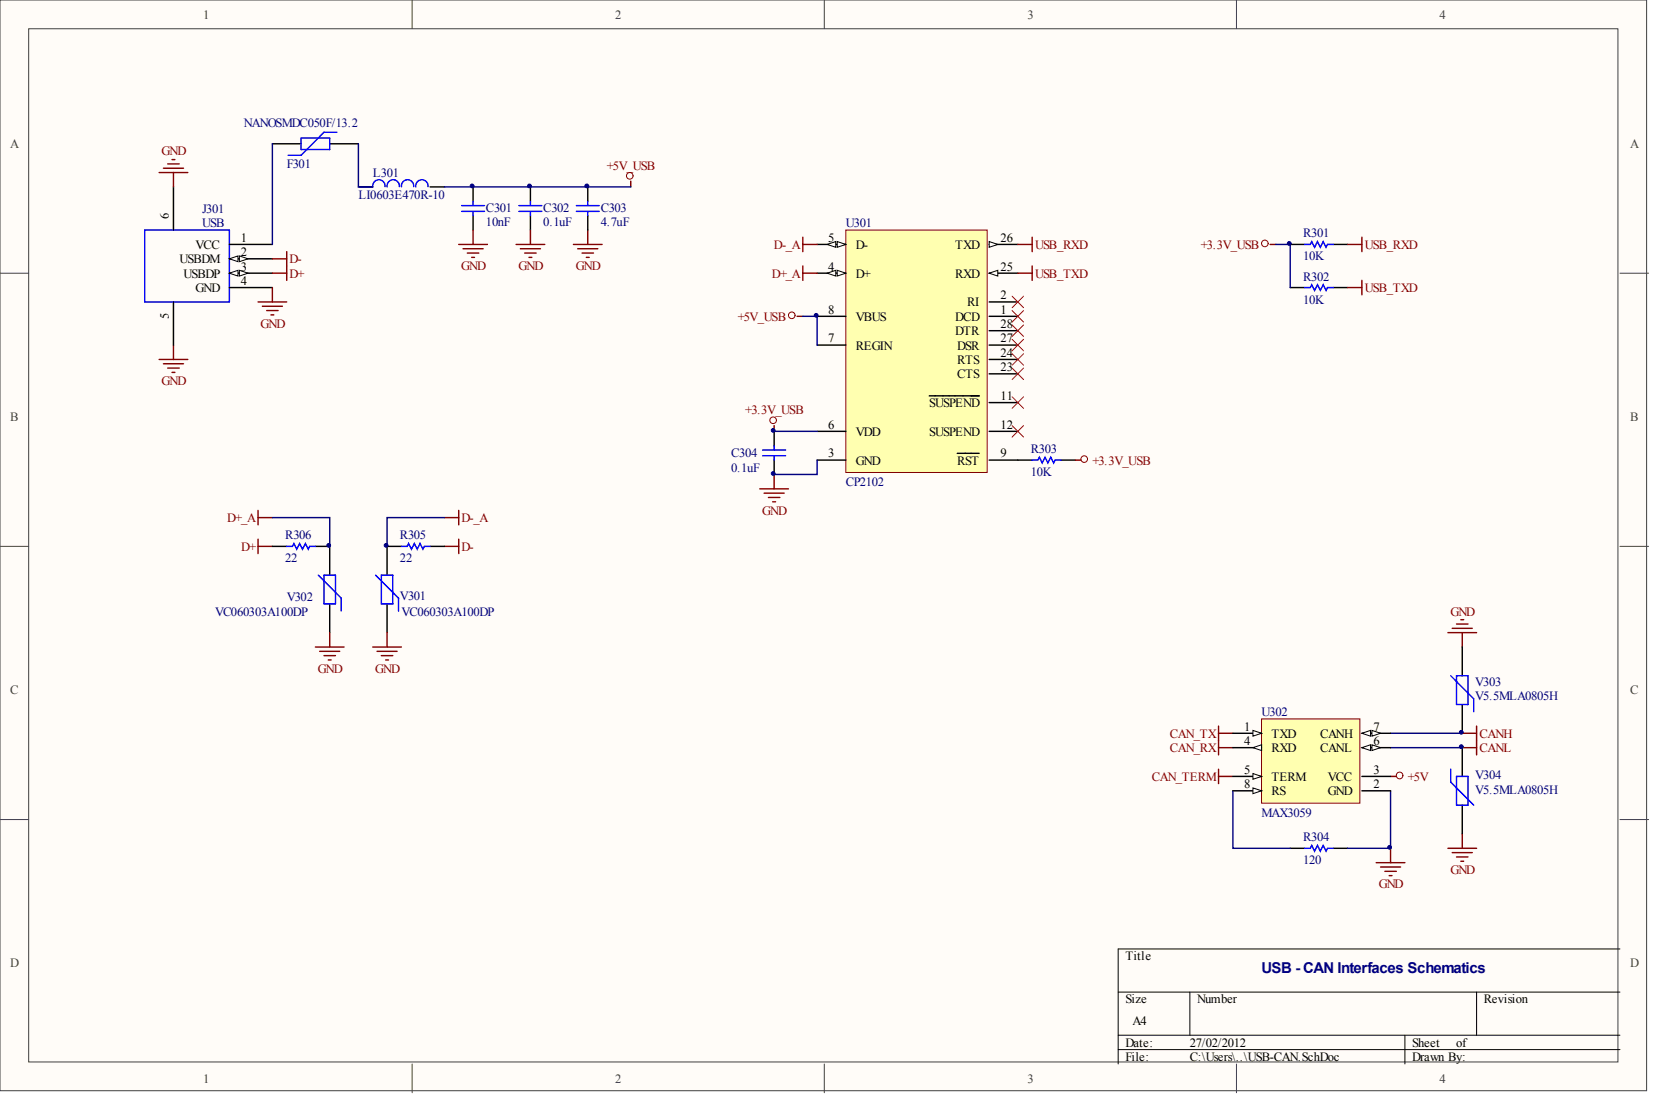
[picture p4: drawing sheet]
<svg xmlns="http://www.w3.org/2000/svg" width="292mm" height="193mm" viewBox="0 0 292 193" stroke-linecap="round" stroke-linejoin="round" font-family="sans-serif">
<defs><g id="words">
<text font-size="2.6" fill="#000080" x="222.5" y="171.7">USB - CAN Interfaces Schematics</text>
<g font-size="2.2" fill="#404040">
<text x="35.8" y="3.3">1</text>
<text x="108.5" y="3.3">2</text>
<text x="181.2" y="3.3">3</text>
<text x="253.9" y="3.3">4</text>
<text x="1.8" y="26.1">A</text>
<text x="287.6" y="26.1">A</text>
<text x="1.8" y="74.3">B</text>
<text x="287.6" y="74.3">B</text>
<text x="1.8" y="122.5">C</text>
<text x="287.6" y="122.5">C</text>
<text x="1.8" y="170.6">D</text>
<text x="287.6" y="170.6">D</text>
<text x="35.8" y="191">1</text>
<text x="108.5" y="191">2</text>
<text x="181.2" y="191">3</text>
<text x="253.9" y="191">4</text>
</g>
<g font-size="2.2" fill="#000080">
<text x="43" y="22.4">NANOSMDC050F/13.2</text>
<text x="50.6" y="29.7">F301</text>
<text x="63.2" y="35">LI0603E470R-10</text>
<text x="65.7" y="31.2">L301</text>
<text x="35.7" y="37.6">J301</text>
<text x="35.7" y="40.1">USB</text>
<text x="85.7" y="39.9">10nF</text>
<text x="85.7" y="37.3">C301</text>
<text x="95.8" y="39.9">0.1uF</text>
<text x="95.8" y="37.3">C302</text>
<text x="106" y="39.9">4.7uF</text>
<text x="106" y="37.3">C303</text>
<text x="149.2" y="40.1">U301</text>
<text x="229.9" y="41.9">R301</text>
<text x="229.9" y="45.9">10K</text>
<text x="229.9" y="53.5">10K</text>
<text x="229.9" y="49.5">R302</text>
<text x="129" y="83.2">0.1uF</text>
<text x="129" y="80.7">C304</text>
<text x="181.8" y="84">10K</text>
<text x="181.8" y="79.9">R303</text>
<text x="149.2" y="85.8">CP2102</text>
<text x="50.3" y="95.1">R306</text>
<text x="70.5" y="95.1">R305</text>
<text x="50.3" y="99.2">22</text>
<text x="70.5" y="99.2">22</text>
<text x="50.6" y="106">V302</text>
<text x="70.5" y="105.8">V301</text>
<text x="37.9" y="108.6">VC060303A100DP</text>
<text x="70.8" y="108.6">VC060303A100DP</text>
<text x="260.2" y="121">V303</text>
<text x="260.2" y="123.5">V5.5MLA0805H</text>
<text x="222.5" y="126.3">U302</text>
<text x="260.2" y="137.5">V304</text>
<text x="260.2" y="140">V5.5MLA0805H</text>
<text x="222.5" y="144.1">MAX3059</text>
<text x="229.9" y="148.4">R304</text>
<text x="229.9" y="152.5">120</text>
</g>
<g font-size="2.2" fill="#800000">
<text x="28.5" y="27.4">GND</text>
<text x="107" y="30">+5V_USB</text>
<text x="51.1" y="46.4">D-</text>
<text x="81.3" y="47.6">GND</text>
<text x="91.5" y="47.6">GND</text>
<text x="101.6" y="47.6">GND</text>
<text x="136.5" y="43.9">D-_A</text>
<text x="182.6" y="43.9">USB_RXD</text>
<text x="211.8" y="43.9">+3.3V_USB</text>
<text x="240.7" y="43.9">USB_RXD</text>
<text x="51.1" y="49">D+</text>
<text x="136.2" y="49">D+_A</text>
<text x="182.6" y="49">USB_TXD</text>
<text x="240.7" y="51.5">USB_TXD</text>
<text x="45.9" y="57.8">GND</text>
<text x="130.1" y="56.6">+5V_USB</text>
<text x="28.5" y="67.9">GND</text>
<text x="131.5" y="73.1">+3.3V_USB</text>
<text x="192.7" y="82">+3.3V_USB</text>
<text x="40.1" y="92.1">D+_A</text>
<text x="81.4" y="92.1">D-_A</text>
<text x="134.4" y="90.8">GND</text>
<text x="42.6" y="97.2">D+</text>
<text x="81.4" y="97.2">D-</text>
<text x="255.8" y="108.6">GND</text>
<text x="56.1" y="118.7">GND</text>
<text x="66.2" y="118.7">GND</text>
<text x="206.3" y="130.1">CAN_TX</text>
<text x="261" y="130.1">CANH</text>
<text x="203.2" y="137.7">CAN_TERM</text>
<text x="206.3" y="132.7">CAN_RX</text>
<text x="248.3" y="137.7">+5V</text>
<text x="261" y="132.7">CANL</text>
<text x="255.8" y="154.2">GND</text>
<text x="243.2" y="156.7">GND</text>
</g>
<g font-size="2.2">
<text x="29.8" y="38.5" transform="rotate(-90 29.8 38.5)">6</text>
<text x="31.7" y="46.4">USBDM</text>
<text x="34.5" y="43.9">VCC</text>
<text x="42.5" y="47.7">3</text>
<text x="42.5" y="45.2">2</text>
<text x="42.5" y="42.6">1</text>
<text x="146.1" y="42.6">5</text>
<text x="146.1" y="47.7">4</text>
<text x="151" y="43.9">D-</text>
<text x="168.5" y="43.9">TXD</text>
<text x="176.5" y="42.6">26</text>
<text x="176.5" y="47.7">25</text>
<text x="32.4" y="49">USBDP</text>
<text x="34.5" y="51.5">GND</text>
<text x="42.5" y="50.3">4</text>
<text x="151" y="49">D+</text>
<text x="168.5" y="49">RXD</text>
<text x="176.5" y="52.8">2</text>
<text x="29.8" y="56.4" transform="rotate(-90 29.8 56.4)">5</text>
<text x="146.1" y="55.3">8</text>
<text x="151" y="56.6">VBUS</text>
<text x="168.5" y="59.1">DTR</text>
<text x="168.5" y="56.6">DCD</text>
<text x="170.6" y="54.1">RI</text>
<text x="176.5" y="57.9">28</text>
<text x="176.5" y="55.3">1</text>
<text x="146.1" y="60.4">7</text>
<text x="151" y="61.7">REGIN</text>
<text x="168.8" y="61.7">DSR</text>
<text x="168.8" y="64.2">RTS</text>
<text x="176.5" y="60.4">27</text>
<text x="176.5" y="62.9">24</text>
<text x="176.5" y="65.5">23</text>
<text x="163.9" y="71.8">SUSPEND</text>
<text x="168.8" y="66.7">CTS</text>
<text x="176.5" y="70.5">11</text>
<text x="146.1" y="75.6">6</text>
<text x="151" y="76.9">VDD</text>
<text x="163.9" y="76.9">SUSPEND</text>
<text x="176.5" y="75.6">12</text>
<text x="146.1" y="80.7">3</text>
<text x="151" y="82">GND</text>
<text x="168.8" y="82">RST</text>
<text x="176.5" y="80.7">9</text>
<text x="219.4" y="128.9">1</text>
<text x="219.4" y="131.4">4</text>
<text x="224.3" y="130.1">TXD</text>
<text x="232.8" y="130.1">CANH</text>
<text x="242.2" y="128.9">7</text>
<text x="242.2" y="131.4">6</text>
<text x="219.4" y="136.5">5</text>
<text x="224.3" y="137.7">TERM</text>
<text x="224.3" y="132.7">RXD</text>
<text x="232.8" y="132.7">CANL</text>
<text x="234.2" y="137.7">VCC</text>
<text x="242.2" y="136.5">3</text>
<text x="219.4" y="139">8</text>
<text x="224.3" y="140.3">RS</text>
<text x="234.2" y="140.3">GND</text>
<text x="242.2" y="139">2</text>
<text x="198.5" y="169.4">Title</text>
<text x="198.5" y="177">Size</text>
<text x="211.1" y="177">Number</text>
<text x="261.7" y="177">Revision</text>
<text x="198.5" y="184.6">Date:</text>
<text x="199.8" y="180.8">A4</text>
<text x="209.9" y="184.6">27/02/2012</text>
<text x="249.1" y="184.6">Sheet</text>
<text x="256.8" y="184.6">of</text>
<text x="198.5" y="187.1">File:</text>
<text x="209.9" y="187.1">C:\Users\..\USB-CAN.SchDoc</text>
<text x="249.1" y="187.1">Drawn By:</text>
</g>
</g></defs>
<g fill="#fffcf8" stroke="#404040" stroke-width=".18">
<path d="M0 0h290.4v192.4h-290.4z"/>
<path d="M5.1 5.1h280.3v182.2h-280.3z"/>
</g>
<path d="M72.7 0v5.1M145.4 0v5.1M218.1 0v5.1M0 48.2h5.1M285.7 48.2h5.1M0 96.4h5.1M285.7 96.4h5.1M0 144.6h5.1M285.7 144.6h5.1M72.7 187.7v5M145.4 187.7v5M218.1 187.7v5" fill="none" stroke="#404040" stroke-width=".18"/>
<path d="M197.2 175h88.5M209.9 175v7.6M260.5 175v7.6M285.7 167.4h-88.5v20.3M197.2 182.6h88.5M197.2 185.1h88.5M247.8 182.6v5.1" fill="none" stroke="#000" stroke-width=".18"/>
<path d="M149.2 40.6h24.9v42.7h-24.9z" fill="#ffffb0" stroke="#800000" stroke-width=".18"/>
<path d="M174.5 43.1h5" fill="none" stroke="#000" stroke-width=".25"/>
<path d="M174.5 42.6l1.5 .5-1.5 .5z" fill="#fffcf8" stroke="#000" stroke-width=".18"/>
<path d="M174.5 48.2h5" fill="none" stroke="#000" stroke-width=".25"/>
<path d="M174.5 48.2l1.5-.5v1z" fill="#fffcf8" stroke="#000" stroke-width=".18"/>
<path d="M144.1 43.1h5.1M174.5 58.3h5M174.5 55.8h5M174.5 53.3h5M174.5 60.9h5" fill="none" stroke="#000" stroke-width=".25"/>
<g fill="#fffcf8" stroke="#000" stroke-width=".18">
<path d="M147.7 42.6l1.5 .5-1.5 .5z"/>
<path d="M145.9 43.1l1.5-.5v1z"/>
</g>
<path d="M144.1 48.2h5.1" fill="none" stroke="#000" stroke-width=".25"/>
<g fill="#fffcf8" stroke="#000" stroke-width=".18">
<path d="M147.7 47.7l1.5 .5-1.5 .5z"/>
<path d="M145.9 48.2l1.5-.5v1z"/>
</g>
<path d="M40.5 48.2h7.5M144.1 55.8h5.1M144.1 60.9h5.1M144.1 76.1h5.1M163.9 69.8h8.8M168.8 80h3.9M174.5 63.4h5M174.5 65.9h5M174.5 71h5M174.5 76.1h5M144.1 81.2h5.1M174.5 81.2h5" fill="none" stroke="#000" stroke-width=".25"/>
<path d="M28.1 63.4h5M28.8 64.2h3.6M29.6 64.9h2M30.3 65.7h.5M30.6 60.9v2.5" fill="none" stroke="#800000" stroke-width=".25"/>
<path d="M25.5 40.6h15v12.7h-15z" fill="none" stroke="#00f" stroke-width=".25"/>
<g fill="#fffcf8" stroke="#000" stroke-width=".18">
<path d="M40.5 48.2l1.5-.5v1z"/>
<path d="M42.2 47.7l1.5 .5-1.5 .5z"/>
</g>
<path d="M40.5 45.7h7.5" fill="none" stroke="#000" stroke-width=".25"/>
<g fill="#fffcf8" stroke="#000" stroke-width=".18">
<path d="M40.5 45.7l1.5-.6v1.1z"/>
<path d="M42.2 45.1l1.5 .6-1.5 .5z"/>
</g>
<g fill="none" stroke="#000" stroke-width=".25">
<path d="M30.6 33v7.6M48 25.4h5.1M58.2 25.4h5M63.2 33h2.5M75.9 33h2.5M83.4 33v2.5M83.4 38v2.6M93.6 33v2.5M93.6 38v2.6M30.6 53.3v7.6M40.5 43.1h7.5M40.5 50.7h7.5"/>
<path d="M227.6 43.1h2.5M227.6 50.7h2.5M235.2 43.1h2.5M235.2 50.7h2.5M136.5 76.1v2.5M48 96.4h2.6M55.6 96.4h2.6v5M70.8 96.4h-2.5v5M75.9 96.4h2.5M136.5 81.2v2.5M179.5 81.2h2.6M187.1 81.2h2.6"/>
<path d="M58.2 106.5v5.1M68.3 106.5v5.1M227.6 149.6h2.5M235.2 149.6h2.5"/>
</g>
<g fill="none" stroke="#800000" stroke-width=".25">
<path d="M28.1 30.4h5M28.8 29.7h3.6M29.6 28.9h2M30.3 28.2h.5M30.6 30.4v2.6M111.3 32v1M45.5 53.3h5.1M46.3 54h3.5M47 54.8h2.1M47.8 55.5h.5M48 50.7v2.6M48 45.7h2.6"/>
<path d="M48 48.2h2.6M50.6 44.4v5.1M80.9 43.1h5.1M81.7 43.9h3.5M82.4 44.6h2.1M83.2 45.4h.5M83.4 40.6v2.5M91 43.1h5.1M91.8 43.9h3.5M92.5 44.6h2.1M93.3 45.4h.5M93.6 40.6v2.5"/>
<path d="M101.1 43.1h5.1M101.9 43.9h3.5M102.7 44.6h2M103.4 45.4h.5M103.7 40.6v2.5M140.6 55.8h1M141.6 48.2h2.5M141.6 43.1h2.5M141.6 41.8v2.6M141.6 46.9v2.6M179.5 48.2h2.6M179.5 43.1h2.6"/>
<path d="M182.1 41.8v2.6M182.1 46.9v2.6M224 43.1h1.1M237.7 43.1h2.5M237.7 50.7h2.5M240.2 41.8v2.6M240.2 49.5v2.5M136.5 75.1v1M45.5 90v2.6M45.5 95.1v2.5M45.5 96.4h2.5M45.5 91.3h2.5"/>
<path d="M78.4 96.4h2.5M78.4 91.3h2.5M80.9 90v2.6M80.9 95.1v2.5M134 86.2h5.1M134.8 87h3.5M135.5 87.8h2.1M136.3 88.5h.5M136.5 83.7v2.5M189.7 81.2h1M55.6 114.1h5.1M56.4 114.9h3.5"/>
<path d="M57.1 115.6h2.1M57.9 116.4h.5M58.2 111.6v2.5M65.7 114.1h5.1M66.5 114.9h3.5M67.3 115.6h2M68 116.4h.5M68.3 111.6v2.5M255.4 111.6h5.1M256.2 110.8h3.5M256.9 110.1h2M257.7 109.3h.5"/>
<path d="M257.9 111.6v2.5M214.9 137h2.6M214.9 128.1v5M214.9 135.7v2.5M214.9 129.3h2.6M214.9 131.9h2.6M245.3 137h1M257.9 129.3h2.6M257.9 131.9h2.6M260.5 128.1v5M242.8 152.2h5M243.5 152.9h3.6"/>
<path d="M244.3 153.7h2M245 154.5h.5M245.3 149.6v2.6M255.4 149.6h5.1M256.2 150.4h3.5M256.9 151.2h2M257.7 151.9h.5M257.9 147.1v2.5"/>
</g>
<g fill="none" stroke="#f00" stroke-width=".18">
<path d="M178.5 52.2l2 2.1M178.5 54.8l2 2M178.5 57.3l2 2M178.5 59.9l2 2M180.5 52.2l-2 2.1M180.5 54.8l-2 2M180.5 57.3l-2 2M180.5 59.9l-2 2M178.5 70l2 2M178.5 75.1l2 2M178.5 62.4l2 2M178.5 64.9l2 2.1"/>
<path d="M180.5 70l-2 2M180.5 75.1l-2 2M180.5 62.4l-2 2M180.5 64.9l-2 2.1"/>
</g>
<g fill="none" stroke="#800000" stroke-width=".18">
<circle cx="111.1" cy="31" r=".58"/>
<circle cx="139.7" cy="55.6" r=".58"/>
<circle cx="223.1" cy="42.9" r=".58"/>
<circle cx="136.4" cy="74.1" r=".58"/>
<circle cx="191.2" cy="81" r=".58"/>
<circle cx="246.9" cy="136.8" r=".59"/>
</g>
<g fill="none" stroke="#00f" stroke-width=".25">
<path d="M53.1 24.3h5.1v2.1h-5.1zM59.4 23.3h-2.3l-4 4.1h-2.3M67.9 32.9a1.09 1.09 0 0 0-1.1-1.2 1.09 1.09 0 0 0-1 1.3M70.4 32.9a1.09 1.09 0 0 0-1.1-1.2 1.09 1.09 0 0 0-1 1.3M73 32.9a1.09 1.09 0 0 0-1.1-1.2 1.09 1.09 0 0 0-1.1 1.3M75.5 32.9a1.09 1.09 0 0 0-1.1-1.2 1.09 1.09 0 0 0-1.1 1.3M81.4 36.3h4.1M81.4 37.3h4.1M83.4 35.5v.8M83.4 37.3v.7M91.5 36.3h4.1M91.5 37.3h4.1"/>
<path d="M93.6 35.5v.8M93.6 37.3v.7M230.1 43.1h1l.3-.5 .5 1 .5-1 .5 1 .5-1 .5 1 .3-.5h1M230.1 50.7h1l.3-.5 .5 1 .5-1 .5 1 .5-1 .5 1 .3-.5h1M134.5 79.4h4.1M136.5 78.6v.8M50.6 96.4h1l.2-.5 .5 1 .5-1 .6 1 .5-1 .5 1 .2-.5h1M70.8 96.4h1l.3-.5 .5 1 .5-1 .5 1 .5-1 .5 1 .2-.5h1.1M134.5 80.4h4.1M136.5 80.4v.8M182.1 81.2h1l.2-.6 .5 1.1 .5-1.1 .5 1.1 .6-1.1 .5 1.1 .2-.5h1M56.1 101.4l4.1 4.1v2.3"/>
<path d="M57.1 101.4h2.1v5.1h-2.1zM66.3 101.4l4 4.1v2.3M67.3 101.4h2v5.1h-2zM230.1 149.6h1l.3-.5 .5 1 .5-1 .5 1 .5-1 .5 1 .3-.5h1"/>
</g>
<g fill="none" stroke="#000080" stroke-width=".25">
<path d="M48 25.4v17.7M63.2 25.4v7.6h2.5M78.4 33h32.9M141.6 55.8h2.5v5.1M225.1 43.1h2.5v7.6M136.5 76.1h7.6M48 91.3h10.2v5.1M78.4 91.3h-10.1v5.1M144.1 81.2v2.5h-7.6M217.5 139.5v10.1h10.1M245.3 139.5v10.1h-7.6M245.3 129.3h12.6"/>
<path d="M245.3 131.9h12.6"/>
</g>
<path d="M222.5 126.8h17.4v14.9h-17.4z" fill="#ffffb0" stroke="#800000" stroke-width=".18"/>
<path d="M217.5 129.3h5" fill="none" stroke="#000" stroke-width=".25"/>
<path d="M221 128.8l1.5 .5-1.5 .6z" fill="#fffcf8" stroke="#000" stroke-width=".18"/>
<path d="M217.5 137h5" fill="none" stroke="#000" stroke-width=".25"/>
<path d="M221 136.4l1.5 .6-1.5 .5z" fill="#fffcf8" stroke="#000" stroke-width=".18"/>
<path d="M240.2 137h5.1M240.2 129.3h5.1" fill="none" stroke="#000" stroke-width=".25"/>
<g fill="#fffcf8" stroke="#000" stroke-width=".18">
<path d="M240.2 129.3l1.5-.5v1.1z"/>
<path d="M242 128.8l1.5 .5-1.5 .6z"/>
</g>
<path d="M217.5 139.5h5" fill="none" stroke="#000" stroke-width=".25"/>
<path d="M221 139l1.5 .5-1.5 .5z" fill="#fffcf8" stroke="#000" stroke-width=".18"/>
<path d="M217.5 131.9h5" fill="none" stroke="#000" stroke-width=".25"/>
<path d="M221 131.9l1.5-.5v1z" fill="#fffcf8" stroke="#000" stroke-width=".18"/>
<path d="M240.2 131.9h5.1" fill="none" stroke="#000" stroke-width=".25"/>
<g fill="#fffcf8" stroke="#000" stroke-width=".18">
<path d="M240.2 131.9l1.5-.5v1z"/>
<path d="M242 131.4l1.5 .5-1.5 .5z"/>
</g>
<path d="M103.7 33v2.5M103.7 38v2.6M257.9 114.1v5.1M240.2 139.5h5.1M257.9 124.3v5M257.9 131.9v5.1M257.9 142v5.1" fill="none" stroke="#000" stroke-width=".25"/>
<path d="M101.7 36.3h4M101.7 37.3h4M103.7 35.5v.8M103.7 37.3v.7M255.9 119.2l4 4.1v2.2M256.9 119.2h2v5.1h-2zM255.9 135.7v2.3l4 4M256.9 137h2v5h-2z" fill="none" stroke="#00f" stroke-width=".25"/>
<g fill="#000080" stroke="#000080" stroke-width=".18">
<circle cx="58" cy="96.2" r=".33"/>
<circle cx="68.1" cy="96.2" r=".33"/>
<circle cx="83.3" cy="32.8" r=".33"/>
<circle cx="93.4" cy="32.8" r=".33"/>
<circle cx="103.5" cy="32.8" r=".34"/>
<circle cx="136.4" cy="83.5" r=".33"/>
<circle cx="136.4" cy="75.9" r=".33"/>
<circle cx="144" cy="55.6" r=".33"/>
<circle cx="227.4" cy="42.9" r=".33"/>
<circle cx="245.1" cy="149.5" r=".33"/>
<circle cx="257.7" cy="131.7" r=".33"/>
<circle cx="257.7" cy="129.2" r=".33"/>
</g>
<use href="#words"/>
</svg>
